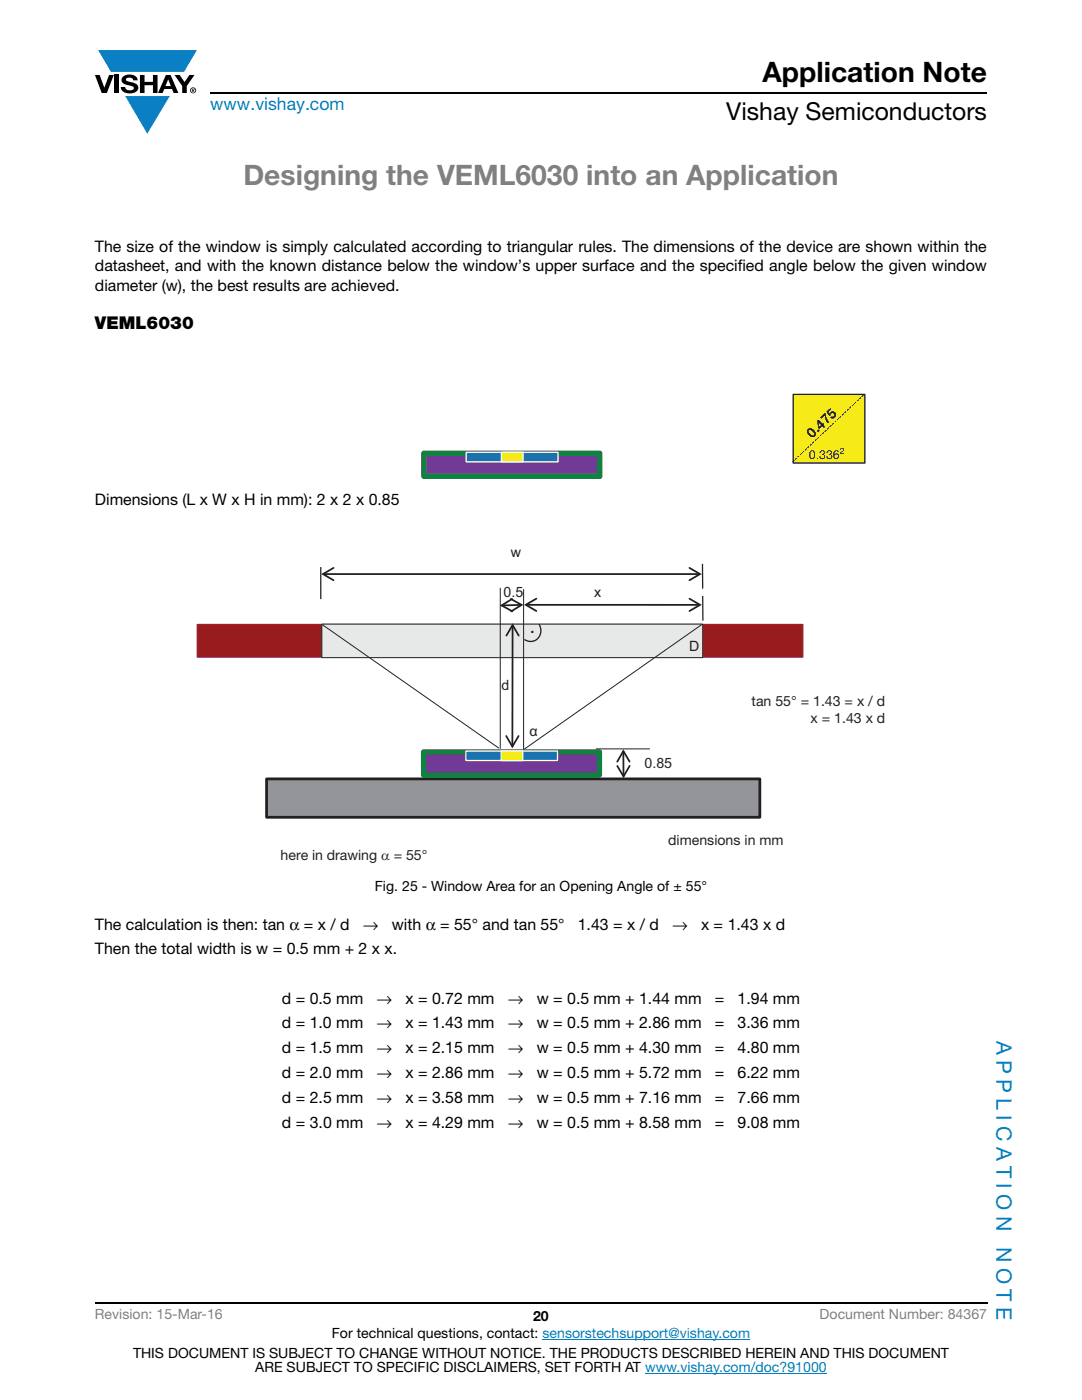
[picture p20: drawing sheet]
<svg xmlns="http://www.w3.org/2000/svg" width="216mm" height="279mm" viewBox="0 0 216 279" stroke-linecap="round" stroke-linejoin="round" font-family="sans-serif">
<defs><g id="words">
<text font-size="5.6" x="152.1" y="16.4">Application Note</text>
<text font-size="5.6" fill="#808080" x="48.6" y="36.9">Designing the VEML6030 into an Application</text>
<text font-size="4.9" x="144.9" y="24">Vishay Semiconductors</text>
<text font-size="4.2" fill="#231f20" x="105.7" y="126.4">.</text>
<g font-size="4.2" fill="#007ec4">
<text x="198.8" y="207.8" transform="rotate(90 198.8 207.8)">A P P L I C A T I O N</text>
<text x="198.8" y="248.9" transform="rotate(90 198.8 248.9)">N O T E</text>
</g>
<text font-size="3.5" fill="#007ec4" x="42" y="21.9">www.vishay.com</text>
<text font-size="3.5" x="18.9" y="65.7">VEML6030</text>
<g font-size="3.2">
<text x="18.9" y="50.2">The size of the window is simply calculated according to triangular rules. The dimensions of the device are shown within the</text>
<text x="18.9" y="54.1">datasheet, and with the known distance below the window’s upper surface and the specified angle below the given window</text>
<text x="18.9" y="58">diameter (w), the best results are achieved.</text>
<text x="18.9" y="100.7">Dimensions (L x W x H in mm): 2 x 2 x 0.85</text>
<text x="18.9" y="185.5">The calculation is then: tan α = x / d</text>
<text x="72.4" y="185.5">→</text>
<text x="78.2" y="185.5">with α = 55° and tan 55°</text>
<text x="115.3" y="185.5">1.43 = x / d</text>
<text x="134.1" y="185.5">→</text>
<text x="139.9" y="185.5">x = 1.43 x d</text>
<text x="18.9" y="190.4">Then the total width is w = 0.5 mm + 2 x x.</text>
<text x="56.3" y="200.3">d = 0.5 mm</text>
<text x="75.1" y="200.3">→</text>
<text x="80.9" y="200.3">x = 0.72 mm</text>
<text x="101.3" y="200.3">→</text>
<text x="107.1" y="200.3">w = 0.5 mm + 1.44 mm</text>
<text x="142.6" y="200.3">=</text>
<text x="147.2" y="200.3">1.94 mm</text>
<text x="56.3" y="205.3">d = 1.0 mm</text>
<text x="75.1" y="205.3">→</text>
<text x="80.9" y="205.3">x = 1.43 mm</text>
<text x="101.3" y="205.3">→</text>
<text x="107.1" y="205.3">w = 0.5 mm + 2.86 mm</text>
<text x="142.6" y="205.3">=</text>
<text x="147.2" y="205.3">3.36 mm</text>
<text x="56.3" y="210.2">d = 1.5 mm</text>
<text x="56.3" y="215.1">d = 2.0 mm</text>
<text x="75.1" y="210.2">→</text>
<text x="75.1" y="215.1">→</text>
<text x="80.9" y="210.2">x = 2.15 mm</text>
<text x="80.9" y="215.1">x = 2.86 mm</text>
<text x="101.3" y="210.2">→</text>
<text x="101.3" y="215.1">→</text>
<text x="107.1" y="210.2">w = 0.5 mm + 4.30 mm</text>
<text x="107.1" y="215.1">w = 0.5 mm + 5.72 mm</text>
<text x="142.6" y="210.2">=</text>
<text x="142.6" y="215.1">=</text>
<text x="147.2" y="210.2">4.80 mm</text>
<text x="147.2" y="215.1">6.22 mm</text>
<text x="56.3" y="220.1">d = 2.5 mm</text>
<text x="75.1" y="220.1">→</text>
<text x="80.9" y="220.1">x = 3.58 mm</text>
<text x="101.3" y="220.1">→</text>
<text x="107.1" y="220.1">w = 0.5 mm + 7.16 mm</text>
<text x="142.6" y="220.1">=</text>
<text x="147.2" y="220.1">7.66 mm</text>
<text x="56.3" y="225">d = 3.0 mm</text>
<text x="75.1" y="225">→</text>
<text x="80.9" y="225">x = 4.29 mm</text>
<text x="101.3" y="225">→</text>
<text x="107.1" y="225">w = 0.5 mm + 8.58 mm</text>
<text x="142.6" y="225">=</text>
<text x="147.2" y="225">9.08 mm</text>
</g>
<g font-size="2.8" fill="#231f20">
<text x="162.1" y="87.6" transform="rotate(-43 162.1 87.6)">0.475</text>
<text x="102" y="111.1">w</text>
<text x="100.5" y="119.2">0.5</text>
<text x="118.6" y="119.1">x</text>
<text x="137.5" y="130">D</text>
<text x="100.1" y="137.7">d</text>
<text x="150" y="140.8">tan 55° = 1.43 = x / d</text>
<text x="105.7" y="146.9">α</text>
<text x="161.7" y="144.2">x = 1.43 x d</text>
<text x="128.6" y="153.3">0.85</text>
<text x="56" y="171.6">here in drawing α = 55°</text>
<text x="133.3" y="168.6">dimensions in mm</text>
</g>
<g font-size="2.8">
<text x="74.8" y="177.9">Fig. 25 - Window Area for an Opening Angle of ± 55°</text>
<text x="106.4" y="263.6">20</text>
<text x="66.2" y="267.1">For technical questions, contact: sensorstechsupport@vishay.com</text>
<text x="26.5" y="271">THIS DOCUMENT IS SUBJECT TO CHANGE WITHOUT NOTICE. THE PRODUCTS DESCRIBED HEREIN AND THIS DOCUMENT</text>
<text x="50.9" y="273.8">ARE SUBJECT TO SPECIFIC DISCLAIMERS, SET FORTH AT www.vishay.com/doc?91000</text>
</g>
<g font-size="2.8" fill="#808080">
<text x="18.9" y="263.3">Revision: 15-Mar-16</text>
<text x="163.6" y="263.3">Document Number: 84367</text>
</g>
<text font-size="2.5" fill="#231f20" x="161.4" y="91.7">0.336</text>
<text font-size="1.8" fill="#231f20" x="167.6" y="90.6">2</text>
</g></defs>
<g fill="#0a7fc3">
<path d="M19.6 10h19.7l-2.6 4.3h-1.1h-13.5z"/>
<path d="M25 19.2h8.9l-4.5 7.5z"/>
</g>
<g fill="#000">
<path d="M18.9 15h1l.9 2.5 1-2.5h.9l-1.4 3.6h-1zM22.9 15h.9v3.6h-.9zM24.6 15.3a2.1 2.1 0 0 1 2.8 .3l.1 .4h-.9a.79 .79 0 0 0-.7-.5 .79 .79 0 0 0-.8 .4l.3 .3 1 .2a1.08 1.08 0 0 1 1.2 1 1.08 1.08 0 0 1-1.1 1.2 1.73 1.73 0 0 1-2.4-1.2h.9a.96 .96 0 0 0 .8 .6 .96 .96 0 0 0 .9-.4 1.31 1.31 0 0 0-1.2-.6 1.03 1.03 0 0 1-1.1-.6 1.03 1.03 0 0 1 .2-1.1zM27.9 15h.9v1.3h1.7v-1.3h.9v3.6h-.9v-1.6h-1.7v1.6h-.9zM34.8 15h1.1l.9 1.4 1-1.4h1l-1.5 2.2v1.4h-.9v-1.4z"/>
<path d="M33.6 15.9l.5 1.3h-1.1zM33.1 15l-1.6 3.6h1l.3-.8h1.5l.3 .8h1l-1.6-3.6z"/>
<path d="M38.4 17.8h.2v.2h-.2zM38.3 17.7v.7h.1v-.3l.4 .3-.2-.3 .2-.2-.1-.2z"/>
<path d="M38.1 18a.46 .46 0 0 1 .9 0 .46 .46 0 0 1-.9 0zM37.9 18a.6 .6 0 0 0 1.2 0 .6 .6 0 0 0-1.2 0z"/>
</g>
<path d="M42 18.6h155M18.9 260h178.1" fill="none" stroke="#000" stroke-width=".36"/>
<path d="M108.2 267.3h41.5M128.7 274h36.3" fill="none" stroke="#007ec4" stroke-width=".2"/>
<path d="M23.2 68.1h149.5v27.5h-149.5z" fill="#fff"/>
<path d="M84.6 90.5h35.1v4.6h-35.1z" fill="#703a96"/>
<path d="M84.6 90.5h35.1v4.6h-35.1z" fill="none" stroke="#0f8140" stroke-width="1.1" stroke-linecap="butt"/>
<path d="M93 90.3h18.4v1.9h-18.4z" fill="#1b71b9"/>
<path d="M93 90.3h18.4v1.9h-18.4z" fill="none" stroke="#fff" stroke-width=".25"/>
<path d="M100.1 90.3h4.3v1.9h-4.3z" fill="#f6eb16"/>
<path d="M100.1 90.3h4.3v1.9h-4.3z" fill="none" stroke="#fff" stroke-width=".25"/>
<path d="M158.3 78.7h14.3v13.7h-14.3z" fill="#f6eb16"/>
<path d="M158.3 78.7h14.3v13.7h-14.3z" fill="none" stroke="#231f20" stroke-width=".25"/>
<path d="M158.1 92.2l14.2-13.4" fill="none" stroke="#231f20" stroke-width=".2" stroke-dasharray=".5 .2" stroke-linecap="butt"/>
<path d="M39.2 108.7h137.5v63.6h-137.5z" fill="#fff"/>
<path d="M53.2 155.4h98.4v7.7h-98.4z" fill="#939598"/>
<path d="M53.2 155.4h98.4v7.7h-98.4z" fill="none" stroke="#231f20" stroke-width=".55"/>
<path d="M39.3 124.6h120.9v6.6h-120.9z" fill="#981b1e"/>
<path d="M39.3 124.6h120.9v6.6h-120.9z" fill="none" stroke="#bf2026" stroke-width=".2"/>
<path d="M64.2 124.6h76v6.6h-76z" fill="#e7e8e8"/>
<path d="M99.8 117.3v32.1M104.5 117.6v32.1M64.2 124.6h76v6.6h-76zM118.9 149.5h10.8" fill="none" stroke="#231f20" stroke-width=".2"/>
<path d="M64 113.2v6.4M140.2 118.9l.1 5" fill="none" stroke="#231f20" stroke-width=".25"/>
<g fill="none" stroke="#231f20" stroke-width=".35">
<path d="M64.4 114.6h75.3M66.6 113.3l-2.2 1.3 2.2 1.2M101.9 119.5l2.2 1.2-2.1 1.3M102.2 119.5l-2.1 1.3 2.1 1.2M107 119.5l-2.1 1.2 2.1 1.2M137.6 113.3l2.1 1.3-2.1 1.2M137.6 119.5l2.1 1.2-2.1 1.2M101 126.9l1.3-2.2 1.2 2.2M102.3 124.7l-.1 24.3M104.1 120.7l-4 .1M104.9 120.7h34.8M101 146.9l1.2 2.1 1.3-2.1"/>
<path d="M124.4 149.9v5.1M125.6 152l-1.2-2.1-1.2 2.1M125.6 152.8l-1.2 2.2-1.2-2.1"/>
</g>
<path d="M107.6 124.6a2.13 2.13 0 0 1-.2 2.7 2.13 2.13 0 0 1-2.7 .3" fill="none" stroke="#231f20" stroke-width=".26"/>
<path d="M84.5 150.1h35.1v4.6h-35.1z" fill="#703a96"/>
<path d="M84.5 150.1h35.1v4.6h-35.1z" fill="none" stroke="#0f8140" stroke-width="1.1" stroke-linecap="butt"/>
<path d="M93 149.9h18.3v1.9h-18.3z" fill="#1b71b9"/>
<path d="M93 149.9h18.3v1.9h-18.3z" fill="none" stroke="#fff" stroke-width=".25"/>
<path d="M100 149.9h4.3v1.9h-4.3z" fill="#f6eb16"/>
<path d="M100 149.9h4.3v1.9h-4.3z" fill="none" stroke="#fff" stroke-width=".25"/>
<path d="M140.2 112.5v5" fill="none" stroke="#231f20" stroke-width=".25"/>
<path d="M64.3 124.7l35.3 24.6M140.1 124.6l-35.5 24.9" fill="none" stroke="#231f20" stroke-width=".2"/>
<use href="#words"/>
</svg>
